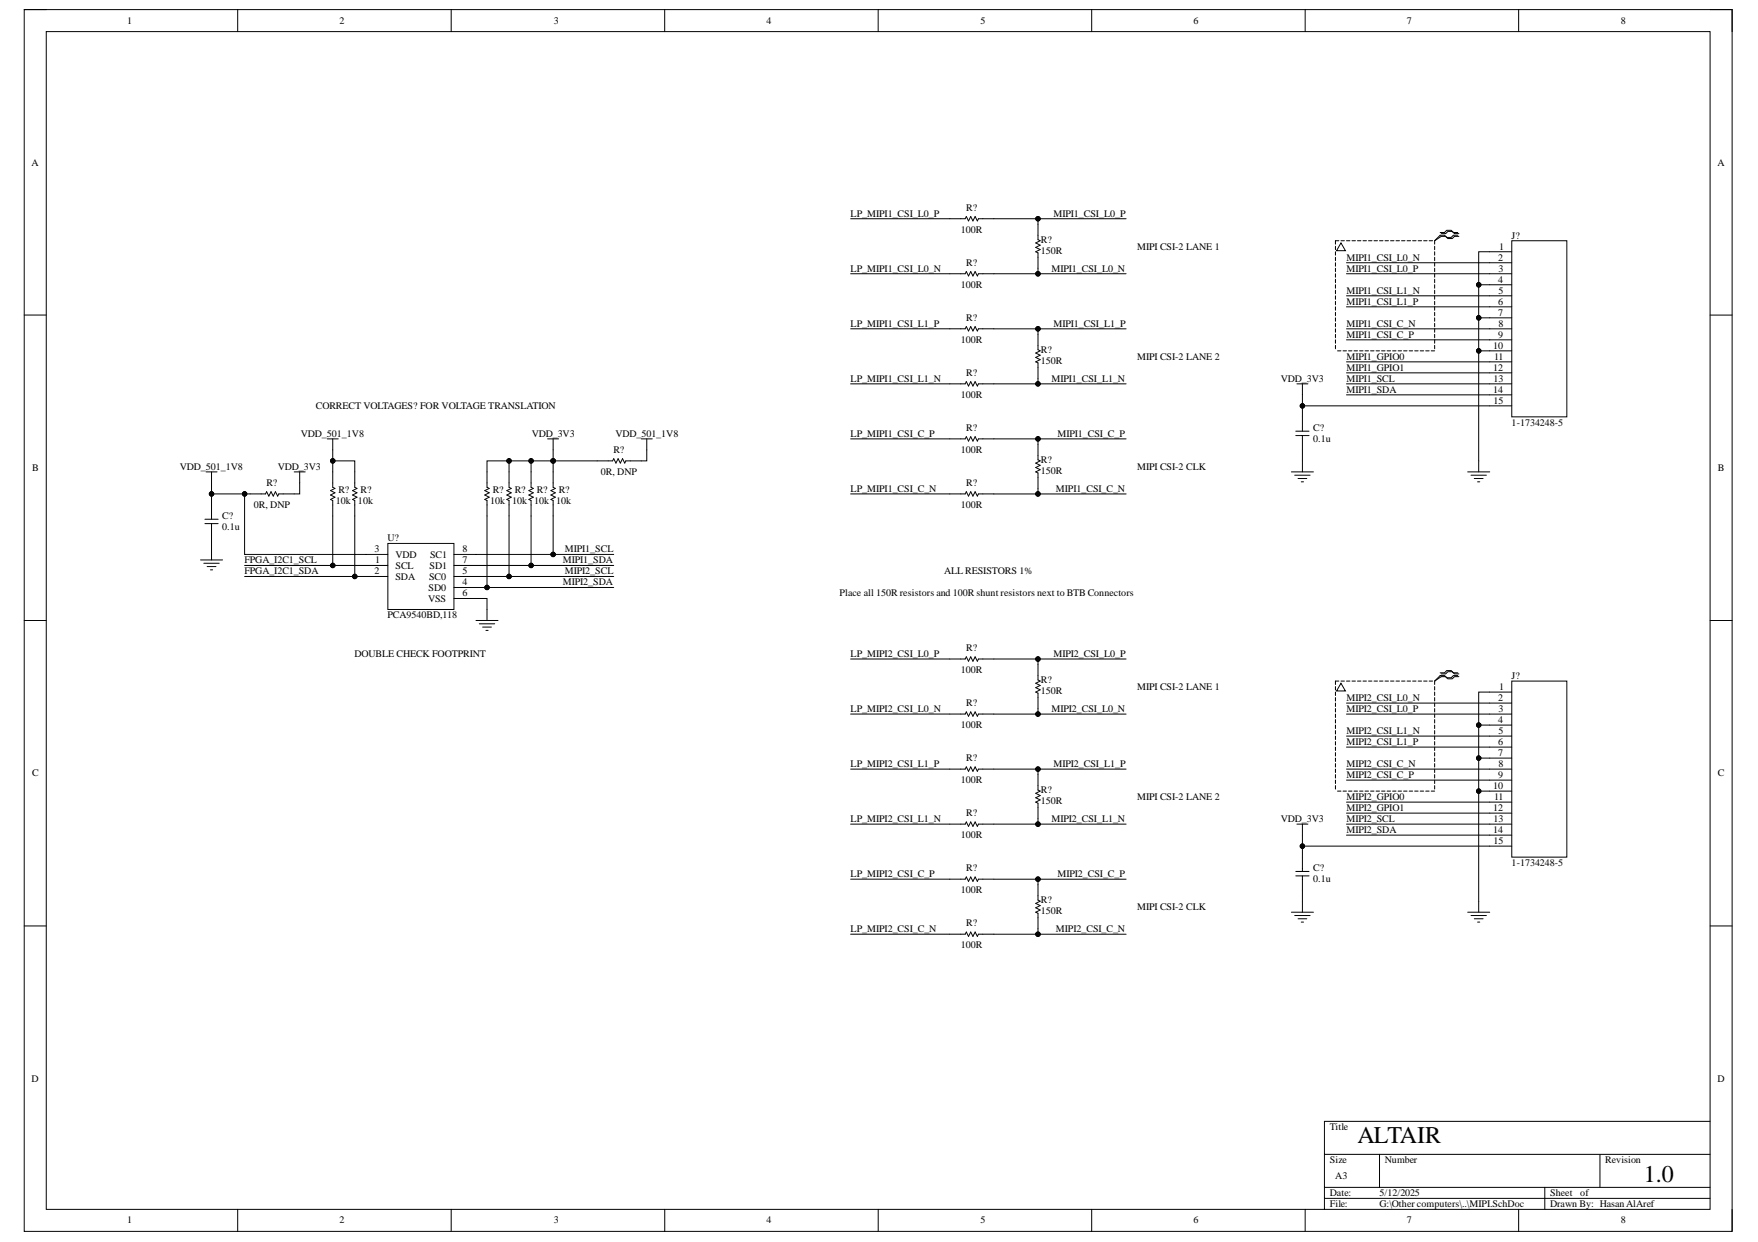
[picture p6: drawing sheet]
<svg xmlns="http://www.w3.org/2000/svg" width="297mm" height="210mm" viewBox="0 0 297 210" stroke-linecap="round" stroke-linejoin="round" font-family="sans-serif">
<defs><g id="words">
<g font-size="4.1">
<text x="229.3" y="193.2">ALTAIR</text>
<text x="277.7" y="199.7">1.0</text>
</g>
<g font-size="1.7">
<text x="21.5" y="4.1">1</text>
<text x="57.4" y="4.1">2</text>
<text x="93.6" y="4.1">3</text>
<text x="129.5" y="4.1">4</text>
<text x="165.6" y="4.1">5</text>
<text x="201.7" y="4.1">6</text>
<text x="237.7" y="4.1">7</text>
<text x="273.8" y="4.1">8</text>
<text x="5.3" y="28">A</text>
<text x="290.2" y="28">A</text>
<text x="163.3" y="35.7">R?</text>
<text x="143.7" y="36.6">LP_MIPI1_CSI_L0_P</text>
<text x="162.3" y="39.4">100R</text>
<text x="175.9" y="41.1">R?</text>
<text x="178" y="36.6">MIPI1_CSI_L0_P</text>
<text x="255.4" y="40.3">J?</text>
<text x="143.7" y="45.9">LP_MIPI1_CSI_L0_N</text>
<text x="163.3" y="45">R?</text>
<text x="175.9" y="42.9">150R</text>
<text x="177.7" y="45.9">MIPI1_CSI_L0_N</text>
<text x="192.1" y="42.2">MIPI CSI-2 LANE 1</text>
<text x="227.5" y="45.9">MIPI1_CSI_L0_P</text>
<text x="227.5" y="44">MIPI1_CSI_L0_N</text>
<text x="253.1" y="44">2</text>
<text x="253.1" y="47.8">4</text>
<text x="253.2" y="45.9">3</text>
<text x="253.3" y="42.2">1</text>
<text x="162.3" y="48.7">100R</text>
<text x="227.5" y="49.6">MIPI1_CSI_L1_N</text>
<text x="227.5" y="51.5">MIPI1_CSI_L1_P</text>
<text x="253.1" y="51.5">6</text>
<text x="253.1" y="53.3">7</text>
<text x="253.2" y="49.6">5</text>
<text x="143.7" y="55.2">LP_MIPI1_CSI_L1_P</text>
<text x="162.3" y="58">100R</text>
<text x="163.3" y="54.3">R?</text>
<text x="175.9" y="59.7">R?</text>
<text x="178" y="55.2">MIPI1_CSI_L1_P</text>
<text x="227.5" y="55.2">MIPI1_CSI_C_N</text>
<text x="227.5" y="57.1">MIPI1_CSI_C_P</text>
<text x="252.3" y="58.9">10</text>
<text x="253.1" y="57.1">9</text>
<text x="253.2" y="55.2">8</text>
<text x="143.7" y="64.5">LP_MIPI1_CSI_L1_N</text>
<text x="163.3" y="63.6">R?</text>
<text x="175.9" y="61.5">150R</text>
<text x="177.7" y="64.5">MIPI1_CSI_L1_N</text>
<text x="192.1" y="60.8">MIPI CSI-2 LANE 2</text>
<text x="216.4" y="64.5">VDD_3V3</text>
<text x="227.5" y="60.8">MIPI1_GPIO0</text>
<text x="227.5" y="62.6">MIPI1_GPIO1</text>
<text x="227.5" y="64.5">MIPI1_SCL</text>
<text x="252.3" y="62.6">12</text>
<text x="252.4" y="64.5">13</text>
<text x="252.4" y="60.8">11</text>
<text x="53.4" y="69.1">CORRECT VOLTAGES? FOR VOLTAGE TRANSLATION</text>
<text x="162.3" y="67.3">100R</text>
<text x="227.5" y="66.4">MIPI1_SDA</text>
<text x="252.3" y="66.4">14</text>
<text x="252.4" y="68.2">15</text>
<text x="255.4" y="71.9">1-1734248-5</text>
<text x="50.8" y="73.8">VDD_501_1V8</text>
<text x="89.8" y="73.8">VDD_3V3</text>
<text x="103.6" y="76.6">R?</text>
<text x="104" y="73.8">VDD_501_1V8</text>
<text x="143.7" y="73.8">LP_MIPI1_CSI_C_P</text>
<text x="162.3" y="76.6">100R</text>
<text x="163.3" y="72.9">R?</text>
<text x="178.7" y="73.8">MIPI1_CSI_C_P</text>
<text x="221.9" y="72.9">C?</text>
<text x="221.9" y="74.7">0.1u</text>
<text x="5.4" y="79.6">B</text>
<text x="30.4" y="79.4">VDD_501_1V8</text>
<text x="45" y="82.2">R?</text>
<text x="47" y="79.4">VDD_3V3</text>
<text x="57.2" y="83.3">R?</text>
<text x="60.9" y="83.3">R?</text>
<text x="83.2" y="83.3">R?</text>
<text x="87" y="83.3">R?</text>
<text x="90.7" y="83.3">R?</text>
<text x="94.4" y="83.3">R?</text>
<text x="101.5" y="80.3">0R, DNP</text>
<text x="143.7" y="83.1">LP_MIPI1_CSI_C_N</text>
<text x="163.3" y="82.2">R?</text>
<text x="175.9" y="78.3">R?</text>
<text x="175.9" y="80.1">150R</text>
<text x="178.4" y="83.1">MIPI1_CSI_C_N</text>
<text x="192.1" y="79.4">MIPI CSI-2 CLK</text>
<text x="290.3" y="79.6">B</text>
<text x="37.6" y="87.7">C?</text>
<text x="37.6" y="89.6">0.1u</text>
<text x="42.9" y="85.9">0R, DNP</text>
<text x="56.8" y="85.1">10k 10k</text>
<text x="82.8" y="85.1">10k 10k 10k 10k</text>
<text x="162.3" y="85.9">100R</text>
<text x="41.3" y="95.2">FPGA_I2C1_SCL</text>
<text x="63.3" y="93.3">3</text>
<text x="63.4" y="95.2">1</text>
<text x="65.5" y="91.5">U?</text>
<text x="66.8" y="94.2">VDD</text>
<text x="72.7" y="94.2">SC1</text>
<text x="78.2" y="93.3">8</text>
<text x="78.2" y="95.2">7</text>
<text x="95.1" y="95.2">MIPI1_SDA</text>
<text x="95.4" y="93.3">MIPI1_SCL</text>
<text x="41.3" y="97">FPGA_I2C1_SDA</text>
<text x="63.3" y="97">2</text>
<text x="66.8" y="96.1">SCL</text>
<text x="66.8" y="98">SDA</text>
<text x="72.3" y="101.7">VSS</text>
<text x="72.4" y="99.8">SD0</text>
<text x="72.5" y="98">SC0</text>
<text x="72.6" y="96.1">SD1</text>
<text x="78.2" y="98.9">4</text>
<text x="78.2" y="100.8">6</text>
<text x="78.2" y="97">5</text>
<text x="95.1" y="98.9">MIPI2_SDA</text>
<text x="95.4" y="97">MIPI2_SCL</text>
<text x="141.9" y="100.8">Place all 150R resistors and 100R shunt resistors next to BTB Connectors</text>
<text x="159.6" y="97">ALL RESISTORS 1%</text>
<text x="65.5" y="104.5">PCA9540BD,118</text>
<text x="59.9" y="111">DOUBLE CHECK FOOTPRINT</text>
<text x="143.7" y="111">LP_MIPI2_CSI_L0_P</text>
<text x="162.3" y="113.8">100R</text>
<text x="163.3" y="110.1">R?</text>
<text x="178" y="111">MIPI2_CSI_L0_P</text>
<text x="163.3" y="119.4">R?</text>
<text x="175.9" y="115.5">R?</text>
<text x="175.9" y="117.3">150R</text>
<text x="192.1" y="116.6">MIPI CSI-2 LANE 1</text>
<text x="227.5" y="118.4">MIPI2_CSI_L0_N</text>
<text x="253.1" y="118.4">2</text>
<text x="253.3" y="116.6">1</text>
<text x="255.4" y="114.7">J?</text>
<text x="143.7" y="120.3">LP_MIPI2_CSI_L0_N</text>
<text x="162.3" y="123.1">100R</text>
<text x="177.7" y="120.3">MIPI2_CSI_L0_N</text>
<text x="227.5" y="120.3">MIPI2_CSI_L0_P</text>
<text x="227.5" y="124">MIPI2_CSI_L1_N</text>
<text x="227.5" y="125.9">MIPI2_CSI_L1_P</text>
<text x="253.1" y="122.1">4</text>
<text x="253.1" y="125.9">6</text>
<text x="253.2" y="120.3">3</text>
<text x="253.2" y="124">5</text>
<text x="5.4" y="131.2">C</text>
<text x="143.7" y="129.6">LP_MIPI2_CSI_L1_P</text>
<text x="163.3" y="128.7">R?</text>
<text x="178" y="129.6">MIPI2_CSI_L1_P</text>
<text x="227.5" y="129.6">MIPI2_CSI_C_N</text>
<text x="227.5" y="131.4">MIPI2_CSI_C_P</text>
<text x="253.1" y="127.7">7</text>
<text x="253.1" y="131.4">9</text>
<text x="253.2" y="129.6">8</text>
<text x="290.3" y="131.2">C</text>
<text x="162.3" y="132.4">100R</text>
<text x="163.3" y="137.9">R?</text>
<text x="175.9" y="134.1">R?</text>
<text x="175.9" y="135.9">150R</text>
<text x="192.1" y="135.2">MIPI CSI-2 LANE 2</text>
<text x="227.5" y="135.2">MIPI2_GPIO0</text>
<text x="227.5" y="137">MIPI2_GPIO1</text>
<text x="252.3" y="133.3">10</text>
<text x="252.3" y="137">12</text>
<text x="252.4" y="135.2">11</text>
<text x="143.7" y="138.9">LP_MIPI2_CSI_L1_N</text>
<text x="162.3" y="141.7">100R</text>
<text x="177.7" y="138.9">MIPI2_CSI_L1_N</text>
<text x="216.4" y="138.9">VDD_3V3</text>
<text x="227.5" y="138.9">MIPI2_SCL</text>
<text x="227.5" y="140.7">MIPI2_SDA</text>
<text x="252.3" y="140.7">14</text>
<text x="252.4" y="138.9">13</text>
<text x="252.4" y="142.6">15</text>
<text x="143.7" y="148.2">LP_MIPI2_CSI_C_P</text>
<text x="163.3" y="147.2">R?</text>
<text x="178.7" y="148.2">MIPI2_CSI_C_P</text>
<text x="221.9" y="147.2">C?</text>
<text x="221.9" y="149.1">0.1u</text>
<text x="255.4" y="146.3">1-1734248-5</text>
<text x="162.3" y="151">100R</text>
<text x="175.9" y="152.7">R?</text>
<text x="175.9" y="154.5">150R</text>
<text x="192.1" y="153.8">MIPI CSI-2 CLK</text>
<text x="143.7" y="157.5">LP_MIPI2_CSI_C_N</text>
<text x="162.3" y="160.3">100R</text>
<text x="163.3" y="156.5">R?</text>
<text x="178.4" y="157.5">MIPI2_CSI_C_N</text>
<text x="5.3" y="182.8">D</text>
<text x="290.2" y="182.8">D</text>
<text x="224.7" y="190.9">Title</text>
<text x="224.7" y="196.5">Size</text>
<text x="234" y="196.5">Number</text>
<text x="271.2" y="196.5">Revision</text>
<text x="224.7" y="202.1">Date:</text>
<text x="224.7" y="204">File:</text>
<text x="225.6" y="199.3">A3</text>
<text x="233.1" y="202.1">5/12/2025</text>
<text x="233.1" y="204">G:\Other computers\..\MIPI.SchDoc</text>
<text x="261.9" y="202.1">Sheet</text>
<text x="261.9" y="204">Drawn By: Hasan AlAref</text>
<text x="267" y="202.1">of</text>
<text x="21.5" y="206.8">1</text>
<text x="57.4" y="206.8">2</text>
<text x="93.6" y="206.8">3</text>
<text x="129.5" y="206.8">4</text>
<text x="165.6" y="206.8">5</text>
<text x="201.7" y="206.8">6</text>
<text x="237.7" y="206.8">7</text>
<text x="273.8" y="206.8">8</text>
</g>
</g></defs>
<path d="M4.1 1.6h288.6v206.5h-288.6z" fill="none" stroke="#000" stroke-width=".17"/>
<path d="M7.8 5.3h281.1v199.1h-281.1z" fill-rule="evenodd" fill="#fff"/>
<g fill="none" stroke="#000" stroke-width=".17">
<path d="M4.1 1.6h3.7M7.8 5.3h281.1v199.1h-281.1zM40.2 1.6v3.7M76.2 1.6v3.7M112.3 1.6v3.7M148.4 1.6v3.7M184.5 1.6v3.7M220.5 1.6v3.7M256.6 1.6v3.7M288.9 1.6h3.8v3.7M4.1 53.2h3.7M288.9 53.3h3.8"/>
<path d="M4.1 104.9h3.7M288.9 104.9h3.8M4.1 156.5h3.7M288.9 156.5h3.8M223.8 195.1h65.1M233.1 195.1v5.6M270.3 195.1v5.6M288.9 189.5h-65.1v14.9M40.2 204.4v3.7M76.2 204.4v3.7M112.3 204.4v3.7M148.4 204.4v3.7"/>
<path d="M184.5 204.4v3.7M220.5 204.4v3.7M223.8 200.7h65.1M223.8 202.5h65.1M256.6 204.4v3.7M261 200.7v3.7M292.7 204.4v3.7"/>
</g>
<g fill="#fff">
<path d="M225.6 40.7h16.8v18.6h-16.8z" fill-rule="evenodd"/>
<path d="M225.6 115.1h16.8v18.6h-16.8z" fill-rule="evenodd"/>
</g>
<g fill="none" stroke="#000" stroke-width=".17">
<path d="M160.5 37h2.6l.2-.4 .3 .7 .4-.7 .4 .7 .4-.7 .3 .7 .2-.3h2.6M175.4 37.9v2.6l.4 .2-.8 .4 .8 .3-.8 .4 .8 .4-.8 .3 .4 .2v2.6M243.3 39.3h.8l.3-.4h.8l.4 .4h.7M243.5 39.5h.8l.3-.4h.8l.4 .4h.7M246.3 39.8h-.7l-.4 .3h-.8l-.3-.3h-.8l-.9 .9M246.5 39.9h-.7l-.4 .4h-.8l-.3-.4h-.8l-1.1 .8M160.5 46.3h2.6l.2-.4 .3 .7 .4-.7 .4 .7 .4-.7 .3 .7 .2-.3h2.6M160.5 55.6h2.6l.2-.4 .3 .7 .4-.7 .4 .7 .4-.7 .3 .7 .2-.3h2.6M175.4 56.5v2.6l.4 .2-.8 .4 .8 .3-.8 .4 .8 .4-.8 .4 .4 .1v2.6M225.6 41.6v.6M225.6 42.5v.6M225.6 43.5v.6"/>
<path d="M225.6 44.4v.6M225.6 45.3v.6M225.6 46.3v.5M225.6 47.2v.6M225.6 48.1v.6M225.6 49.1v.5M225.6 50v.6M225.6 50.9v.6M225.6 51.9v.5M225.6 52.8v.6M225.6 53.7v.6M225.6 54.6v.6"/>
<path d="M225.6 55.6v.6M225.6 56.5v.6M225.6 57.4v.6M225.6 58.4v.5M226 59.3h.6M226.2 40.7h-.6v.6M226.6 41.1l.7 1.3h-1.5zM226.6 40.7h.6M226.9 59.3h.6M227.5 40.7h.6M227.9 59.3h.5M228.4 40.7h.6"/>
<path d="M228.8 59.3h.6M229.4 40.7h.5M229.7 59.3h.6M230.3 40.7h.6M230.6 59.3h.6M231.2 40.7h.6M231.6 59.3h.6M232.2 40.7h.5M232.5 59.3h.6M233.1 40.7h.6M233.4 59.3h.6M234 40.7h.6"/>
<path d="M234.4 59.3h.5M234.9 40.7h.6M235.3 59.3h.6M235.9 40.7h.6M236.2 59.3h.6M236.8 40.7h.6M237.2 59.3h.5M237.7 40.7h.6M238.1 59.3h.6M238.7 40.7h.6M239 59.3h.6M239.6 40.7h.6"/>
<path d="M240 59.3h.5M240.5 40.7h.6M240.9 59.3h.6M241.5 40.7h.6M241.8 59.3h.6M242.4 40.7v.6M242.4 41.6v.6M242.4 42.5v.6M242.4 43.5v.6M242.4 44.4v.6M242.4 45.3v.6M242.4 46.3v.5"/>
<path d="M242.4 47.2v.6M242.4 48.1v.6M242.4 49.1v.5M242.4 50v.6M242.4 50.9v.6M242.4 51.9v.5M242.4 52.8v.6M242.4 53.7v.6M242.4 54.6v.6M242.4 55.6v.6M242.4 56.5v.6M242.4 57.4v.6"/>
<path d="M242.4 58.4v.5M160.5 64.9h2.6l.2-.4 .3 .7 .4-.7 .4 .7 .4-.7 .3 .7 .2-.3h2.6M160.5 74.2h2.6l.2-.4 .3 .7 .4-.7 .4 .7 .4-.7 .3 .7 .2-.3h2.6M175.4 75.1v2.6l.4 .2-.8 .4 .8 .3-.8 .4 .8 .4-.8 .4 .4 .1v2.7M218.2 79.8h3.7M218.9 73.6h2.3M218.9 72.9h2.3M219.1 64.9h1.9M220.1 64.9v1.8M220.1 70.5v2.4M220.1 73.6v2.4M220.1 77.9v1.9"/>
<path d="M248 79.8h3.7M249.8 77.9v1.9M160.5 83.5h2.6l.2-.4 .3 .7 .4-.7 .4 .7 .4-.7 .3 .7 .2-.3h2.6M218.8 80.3h2.6M219.3 80.9h1.5M219.9 81.4h.4M248.5 80.3h2.7M249.1 80.9h1.5M249.7 81.4h.3M160.5 111.4h2.6l.2-.4 .3 .7 .4-.7 .4 .7 .4-.7 .3 .7 .2-.3h2.6M175.4 112.3v2.6l.4 .2-.8 .4 .8 .3-.8 .4 .8 .4-.8 .4 .4 .1v2.7M225.6 116v.6"/>
<path d="M225.6 117v.5M225.6 117.9v.6M225.6 118.8v.6M225.6 119.8v.5M226.2 115.1h-.6v.6M226.6 115.5l.7 1.3h-1.5zM226.6 115.1h.6M227.5 115.1h.6M228.4 115.1h.6M229.4 115.1h.5M230.3 115.1h.6M231.2 115.1h.6"/>
<path d="M232.2 115.1h.5M233.1 115.1h.6M234 115.1h.6M234.9 115.1h.6M235.9 115.1h.6M236.8 115.1h.6M237.7 115.1h.6M238.7 115.1h.6M239.6 115.1h.6M240.5 115.1h.6M241.5 115.1h.6M242.4 115.1v.6"/>
<path d="M242.4 116v.6M242.4 117v.5M242.4 117.9v.6M242.4 118.8v.6M242.4 119.8v.5M243.3 113.7h.8l.3-.4h.8l.4 .4h.7M243.5 113.9h.8l.3-.4h.8l.4 .4h.7M246.3 114.2h-.7l-.4 .3h-.8l-.3-.3h-.8l-.9 .9M246.5 114.4h-.7l-.4 .3h-.8l-.3-.3h-.8l-1.1 .7M160.5 139.3h2.6l.2-.4 .3 .8 .4-.8 .4 .8 .4-.8 .3 .8 .2-.4h2.6M160.5 120.7h2.6l.2-.4 .3 .7 .4-.7 .4 .7 .4-.7 .3 .7 .2-.3h2.6M160.5 130h2.6l.2-.4 .3 .8 .4-.8 .4 .8 .4-.8 .3 .8 .2-.4h2.6"/>
<path d="M175.4 130.9v2.6l.4 .2-.8 .4 .8 .4-.8 .3 .8 .4-.8 .4 .4 .2v2.6M219.1 139.3h1.9M220.1 139.3v1.8M225.6 120.7v.6M225.6 121.6v.6M225.6 122.5v.6M225.6 123.5v.6M225.6 124.4v.6M225.6 125.3v.6M225.6 126.3v.5M225.6 127.2v.6M225.6 128.1v.6"/>
<path d="M225.6 129.1v.5M225.6 130v.6M225.6 130.9v.6M225.6 131.8v.6M225.6 132.8v.6M226 133.7h.6M226.9 133.7h.6M227.9 133.7h.5M228.8 133.7h.6M229.7 133.7h.6M230.6 133.7h.6M231.6 133.7h.6"/>
<path d="M232.5 133.7h.6M233.4 133.7h.6M234.4 133.7h.5M235.3 133.7h.6M236.2 133.7h.6M237.2 133.7h.5M238.1 133.7h.6M239 133.7h.6M240 133.7h.5M240.9 133.7h.6M241.8 133.7h.6M242.4 120.7v.6"/>
<path d="M242.4 121.6v.6M242.4 122.5v.6M242.4 123.5v.6M242.4 124.4v.6M242.4 125.3v.6M242.4 126.3v.5M242.4 127.2v.6M242.4 128.1v.6M242.4 129.1v.5M242.4 130v.6M242.4 130.9v.6M242.4 131.8v.6"/>
<path d="M242.4 132.8v.6M160.5 148.6h2.6l.2-.4 .3 .8 .4-.8 .4 .8 .4-.8 .3 .8 .2-.4h2.6M160.5 157.9h2.6l.2-.4 .3 .8 .4-.8 .4 .8 .4-.8 .3 .8 .2-.4h2.6M175.4 149.5v2.6l.4 .2-.8 .4 .8 .3-.8 .4 .8 .4-.8 .4 .4 .1v2.7M218.2 154.2h3.7M218.8 154.7h2.6M218.9 148h2.3M218.9 147.3h2.3M219.3 155.3h1.5M219.9 155.8h.4M220.1 144.9v2.4M220.1 148v2.4"/>
<path d="M220.1 152.3v1.9M248 154.2h3.7M248.5 154.7h2.7M249.1 155.3h1.5M249.7 155.8h.3M249.8 152.3v1.9"/>
</g>
<path d="M255.4 40.7h9.3v29.8h-9.3z" fill-rule="evenodd" fill="#fff"/>
<g fill="none" stroke="#000" stroke-width=".17">
<path d="M251.7 42.5h3.7M251.7 44.4h3.7M251.7 46.3h3.7M251.7 48.1h3.7M251.7 50h3.7M251.7 51.9h3.7M251.7 53.7h3.7M251.7 55.6h3.7M251.7 57.4h3.7M251.7 59.3h3.7M255.4 40.7h9.3v29.8h-9.3zM251.7 61.2h3.7"/>
<path d="M251.7 63h3.7M251.7 64.9h3.7M251.7 66.7h3.7M251.7 68.6h3.7"/>
</g>
<path d="M255.4 115.1h9.3v29.8h-9.3z" fill-rule="evenodd" fill="#fff"/>
<g fill="none" stroke="#000" stroke-width=".17">
<path d="M56.2 79.8v2.6l.4 .1-.7 .4 .7 .4-.7 .4 .7 .3-.7 .4 .3 .2v2.6M59.9 79.8v2.6l.4 .1-.7 .4 .7 .4-.7 .4 .7 .3-.7 .4 .3 .2v2.6M82.3 79.8v2.6l.4 .1-.8 .4 .8 .4-.8 .4 .8 .3-.8 .4 .4 .2v2.6M86 79.8v2.6l.4 .1-.8 .4 .8 .4-.8 .4 .8 .3-.8 .4 .4 .2v2.6M89.7 79.8v2.6l.4 .1-.7 .4 .7 .4-.7 .4 .7 .3-.7 .4 .3 .2v2.6M92.5 74.2h1.9M93.5 74.2v1.8M93.5 79.8v2.6l.3 .1-.7 .4 .7 .4-.7 .4 .7 .3-.7 .4 .4 .2v2.6M33.9 94.6h3.7M34.4 95.2h2.6M34.6 88.5h2.3M34.6 87.8h2.3"/>
<path d="M35 95.8h1.5M35.6 96.3h.3M35.7 85.3v2.5M35.7 88.5v2.4M35.7 92.8v1.8M80.4 104.9h3.7M81 105.4h2.6M81.5 106h1.5M82.1 106.5h.4M82.3 103v1.9M251.7 117h3.7M251.7 118.8h3.7"/>
<path d="M255.4 115.1h9.3v29.8h-9.3zM251.7 120.7h3.7M251.7 122.5h3.7M251.7 124.4h3.7M251.7 126.3h3.7M251.7 128.1h3.7M251.7 130h3.7M251.7 131.8h3.7M251.7 133.7h3.7M251.7 135.6h3.7M251.7 137.4h3.7M251.7 139.3h3.7"/>
<path d="M251.7 141.1h3.7M251.7 143h3.7"/>
</g>
<path d="M65.5 91.8h11.2v11.2h-11.2z" fill-rule="evenodd" fill="#fff"/>
<g fill="none" stroke="#000" stroke-width=".17">
<path d="M143.7 37h16.8M167.9 37h7.5M190.3 37h-14.9v.9M143.7 46.3h16.8M143.7 55.6h16.8M167.9 46.3h7.5M167.9 55.6h7.5M175.4 45.3v1h14.9M190.3 55.6h-14.9v.9M227.5 44.4h24.2M227.5 46.3h24.2M227.5 50h24.2"/>
<path d="M227.5 51.9h24.2M227.5 55.6h24.2M227.5 57.4h24.2M249.8 48.1h1.9M249.8 53.7h1.9M249.8 59.3h1.9M251.7 42.5h-1.9v35.4M34.8 79.8h1.9M35.7 79.8v3.7h5.6v10.2h24.2M49.7 79.8h1.9M50.6 79.8v3.7h-3.5l-.2 .3-.4-.7-.3 .7-.4-.7-.4 .7-.4-.7-.1 .4h-3.6M55.3 74.2h1.9"/>
<path d="M56.2 74.2v3.7h3.7v1.9M56.2 77.9v1.9M82.3 79.8v-1.9h11.2v1.9M86 77.9v1.9M89.7 77.9v1.9M108.3 74.2h1.9M109.3 74.2v3.7h-3.6l-.1 .4-.4-.8-.4 .8-.4-.8-.3 .8-.4-.8-.2 .4h-10v-1.9M143.7 74.2h16.8M143.7 64.9h16.8M167.9 74.2h7.5M167.9 64.9h7.5M175.4 63.9v1h14.9"/>
<path d="M190.3 74.2h-14.9v.9M220.1 66.7v1.9h31.6M220.1 68.6v1.9M220.1 76v1.9M227.5 61.2h24.2M227.5 63h24.2M227.5 64.9h24.2M227.5 66.7h24.2M35.7 83.5v1.8M35.7 90.9v1.9M41.3 97.4h24.2M41.3 95.6h24.2"/>
<path d="M56.2 87.2v8.4M59.9 87.2v10.2M65.5 91.8h11.2v11.2h-11.2zM76.7 99.3h27M76.7 97.4h27M76.7 95.6h27M76.7 93.7h27M82.3 87.2v12.1M86 87.2v10.2M89.7 87.2v8.4M93.5 87.2v6.5M143.7 83.5h16.8"/>
<path d="M167.9 83.5h7.5M175.4 82.6v.9h14.9M76.7 101.1h5.6v1.9M143.7 111.4h16.8M167.9 111.4h7.5M175.4 119.8v.9h14.9M190.3 111.4h-14.9v.9M227.5 118.8h24.2M251.7 117h-1.9v35.3M143.7 120.7h16.8M143.7 130h16.8M143.7 139.3h16.8"/>
<path d="M167.9 120.7h7.5M167.9 130h7.5M167.9 139.3h7.5M175.4 138.4v.9h14.9M190.3 130h-14.9v.9M227.5 120.7h24.2M227.5 124.4h24.2M227.5 126.3h24.2M227.5 130h24.2M227.5 131.8h24.2M227.5 135.6h24.2M227.5 137.4h24.2"/>
<path d="M227.5 139.3h24.2M249.8 122.5h1.9M249.8 128.1h1.9M249.8 133.7h1.9M143.7 148.6h16.8M143.7 157.9h16.8M167.9 148.6h7.5M167.9 157.9h7.5M175.4 157v.9h14.9M190.3 148.6h-14.9v.9M220.1 141.1v1.9h31.6M220.1 143v1.9"/>
<path d="M220.1 150.4v1.9M227.5 141.1h24.2"/>
<circle cx="175.4" cy="37" r=".37"/>
<circle cx="175.4" cy="46.3" r=".38"/>
<circle cx="175.4" cy="55.6" r=".38"/>
<circle cx="249.8" cy="59.3" r=".37"/>
<circle cx="249.9" cy="53.7" r=".37"/>
<circle cx="249.9" cy="48.1" r=".37"/>
<circle cx="56.2" cy="77.9" r=".37"/>
<circle cx="86" cy="77.9" r=".37"/>
<circle cx="89.7" cy="77.9" r=".37"/>
<circle cx="93.5" cy="77.9" r=".37"/>
<circle cx="175.4" cy="64.9" r=".37"/>
<circle cx="175.4" cy="74.2" r=".37"/>
<circle cx="220.1" cy="68.6" r=".37"/>
<circle cx="35.7" cy="83.5" r=".37"/>
<circle cx="41.3" cy="83.5" r=".37"/>
<circle cx="56.2" cy="95.6" r=".37"/>
<circle cx="59.9" cy="97.4" r=".37"/>
<circle cx="82.3" cy="99.3" r=".37"/>
<circle cx="86" cy="97.4" r=".37"/>
<circle cx="89.7" cy="95.6" r=".37"/>
<circle cx="93.5" cy="93.7" r=".37"/>
<circle cx="175.4" cy="83.5" r=".38"/>
<circle cx="175.4" cy="111.4" r=".38"/>
<circle cx="175.4" cy="130" r=".37"/>
<circle cx="175.4" cy="120.7" r=".37"/>
<circle cx="175.4" cy="139.3" r=".38"/>
<circle cx="249.8" cy="128.1" r=".37"/>
<circle cx="249.8" cy="122.5" r=".37"/>
<circle cx="249.8" cy="133.7" r=".37"/>
<circle cx="175.4" cy="157.9" r=".37"/>
<circle cx="175.4" cy="148.6" r=".38"/>
<circle cx="220.1" cy="143" r=".37"/>
</g>
<g fill="#000">
<circle cx="175.4" cy="37" r=".37"/>
<circle cx="175.4" cy="46.3" r=".38"/>
<circle cx="175.4" cy="55.6" r=".38"/>
<circle cx="249.8" cy="59.3" r=".37"/>
<circle cx="249.9" cy="53.7" r=".37"/>
<circle cx="249.9" cy="48.1" r=".37"/>
<circle cx="56.2" cy="77.9" r=".37"/>
<circle cx="86" cy="77.9" r=".37"/>
<circle cx="89.7" cy="77.9" r=".37"/>
<circle cx="93.5" cy="77.9" r=".37"/>
<circle cx="175.4" cy="64.9" r=".37"/>
<circle cx="175.4" cy="74.2" r=".37"/>
<circle cx="220.1" cy="68.6" r=".37"/>
<circle cx="35.7" cy="83.5" r=".37"/>
<circle cx="41.3" cy="83.5" r=".37"/>
<circle cx="56.2" cy="95.6" r=".37"/>
<circle cx="59.9" cy="97.4" r=".37"/>
<circle cx="82.3" cy="99.3" r=".37"/>
<circle cx="86" cy="97.4" r=".37"/>
<circle cx="89.7" cy="95.6" r=".37"/>
<circle cx="93.5" cy="93.7" r=".37"/>
<circle cx="175.4" cy="83.5" r=".38"/>
<circle cx="175.4" cy="111.4" r=".38"/>
<circle cx="175.4" cy="130" r=".37"/>
<circle cx="175.4" cy="120.7" r=".37"/>
<circle cx="175.4" cy="139.3" r=".38"/>
<circle cx="249.8" cy="128.1" r=".37"/>
<circle cx="249.8" cy="122.5" r=".37"/>
<circle cx="249.8" cy="133.7" r=".37"/>
<circle cx="175.4" cy="157.9" r=".37"/>
<circle cx="175.4" cy="148.6" r=".38"/>
<circle cx="220.1" cy="143" r=".37"/>
</g>
<use href="#words"/>
</svg>
